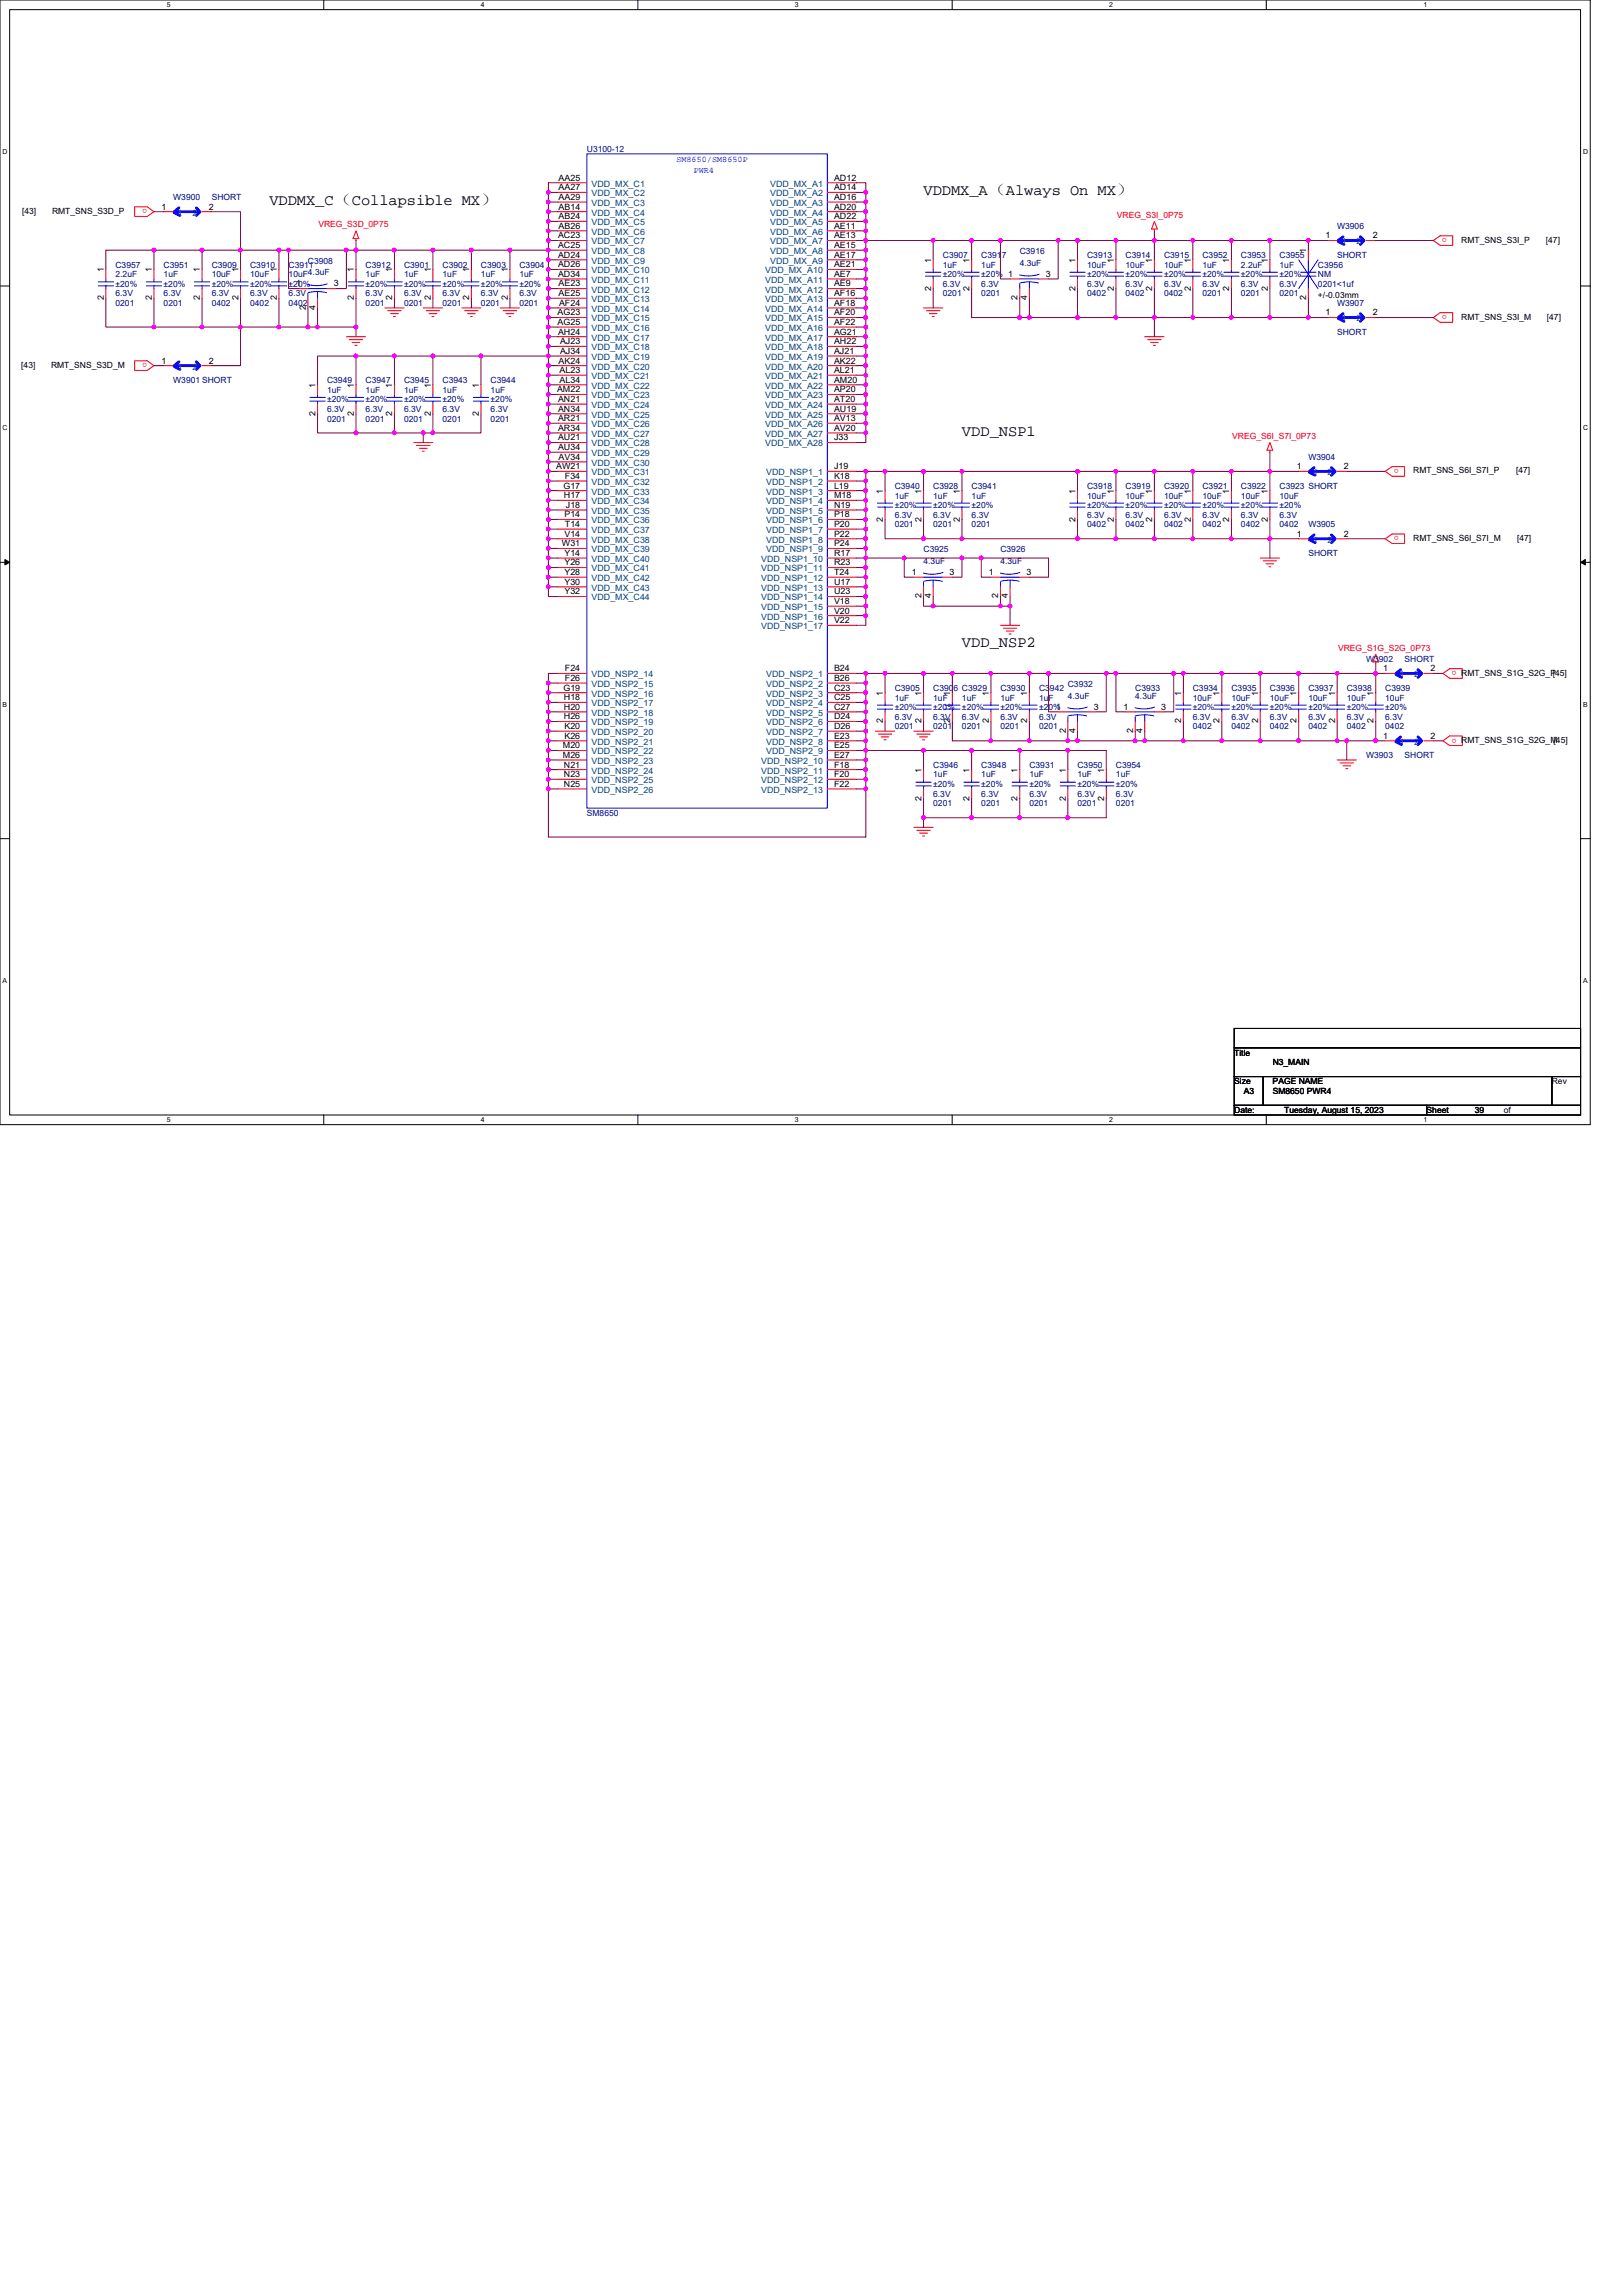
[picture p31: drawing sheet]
<svg xmlns="http://www.w3.org/2000/svg" width="210mm" height="297mm" viewBox="0 0 210 297" stroke-linecap="round" stroke-linejoin="round" font-family="sans-serif">
<defs><g id="words">
<g font-size="2">
<text x="34.9" y="26.5">VDDMX_C（Collapsible MX）</text>
<text x="119.5" y="25.2">VDDMX_A（Always On MX）</text>
<text x="124.5" y="56.3">VDD_NSP1</text>
<text x="124.5" y="83.7">VDD_NSP2</text>
</g>
<g font-size="1.1">
<text x="72.3" y="23.4">AA25</text>
<text x="107.9" y="23.4">AD12</text>
<text x="2.9" y="27.7">[43]</text>
<text x="6.7" y="27.7">RMT_SNS_S3D_P</text>
<text x="20.9" y="27.1">1</text>
<text x="27" y="27.1">2</text>
<text x="72.3" y="24.6">AA27</text>
<text x="72.3" y="25.9">AA29</text>
<text x="72.3" y="27.1">AB14</text>
<text x="72.3" y="28.4">AB24</text>
<text x="72.3" y="29.6">AB26</text>
<text x="107.9" y="24.6">AD14</text>
<text x="107.9" y="25.9">AD16</text>
<text x="107.9" y="27.1">AD20</text>
<text x="107.9" y="28.4">AD22</text>
<text x="107.9" y="29.6">AE11</text>
<text x="13.4" y="35.2" transform="rotate(-90 13.4 35.2)">1</text>
<text x="19.6" y="35.2" transform="rotate(-90 19.6 35.2)">1</text>
<text x="25.9" y="35.2" transform="rotate(-90 25.9 35.2)">1</text>
<text x="30.8" y="35.2" transform="rotate(-90 30.8 35.2)">1</text>
<text x="35.8" y="35.2" transform="rotate(-90 35.8 35.2)">1</text>
<text x="45.8" y="35.2" transform="rotate(-90 45.8 35.2)">1</text>
<text x="50.8" y="35.2" transform="rotate(-90 50.8 35.2)">1</text>
<text x="55.7" y="35.2" transform="rotate(-90 55.7 35.2)">1</text>
<text x="60.7" y="35.2" transform="rotate(-90 60.7 35.2)">1</text>
<text x="65.7" y="35.2" transform="rotate(-90 65.7 35.2)">1</text>
<text x="72.2" y="34.6">AD26</text>
<text x="72.2" y="35.8">AD34</text>
<text x="72.2" y="30.8">AC23</text>
<text x="72.2" y="32.1">AC25</text>
<text x="72.2" y="33.3">AD24</text>
<text x="107.9" y="34.6">AE21</text>
<text x="107.9" y="35.8">AE7</text>
<text x="107.9" y="30.8">AE13</text>
<text x="107.9" y="32.1">AE15</text>
<text x="107.9" y="33.3">AE17</text>
<text x="120.5" y="34" transform="rotate(-90 120.5 34)">1</text>
<text x="125.4" y="34" transform="rotate(-90 125.4 34)">1</text>
<text x="130.4" y="35.8">1</text>
<text x="135.3" y="35.8">3</text>
<text x="139.1" y="34" transform="rotate(-90 139.1 34)">1</text>
<text x="144.1" y="34" transform="rotate(-90 144.1 34)">1</text>
<text x="149.1" y="34" transform="rotate(-90 149.1 34)">1</text>
<text x="154.1" y="34" transform="rotate(-90 154.1 34)">1</text>
<text x="159" y="34" transform="rotate(-90 159 34)">1</text>
<text x="164" y="34" transform="rotate(-90 164 34)">1</text>
<text x="169" y="32.7" transform="rotate(-90 169 32.7)">1</text>
<text x="171.5" y="30.8">1</text>
<text x="177.6" y="30.8">2</text>
<text x="189.1" y="31.4">RMT_SNS_S3I_P</text>
<text x="200" y="31.4">[47]</text>
<text x="13.4" y="38.8" transform="rotate(-90 13.4 38.8)">2</text>
<text x="19.6" y="38.8" transform="rotate(-90 19.6 38.8)">2</text>
<text x="25.9" y="38.8" transform="rotate(-90 25.9 38.8)">2</text>
<text x="30.8" y="38.8" transform="rotate(-90 30.8 38.8)">2</text>
<text x="35.8" y="38.8" transform="rotate(-90 35.8 38.8)">2</text>
<text x="38.3" y="37.1">1</text>
<text x="39.6" y="40.1" transform="rotate(-90 39.6 40.1)">2</text>
<text x="40.8" y="40.1" transform="rotate(-90 40.8 40.1)">4</text>
<text x="43.2" y="37.1">3</text>
<text x="45.8" y="38.8" transform="rotate(-90 45.8 38.8)">2</text>
<text x="50.8" y="38.8" transform="rotate(-90 50.8 38.8)">2</text>
<text x="55.7" y="38.8" transform="rotate(-90 55.7 38.8)">2</text>
<text x="60.7" y="38.8" transform="rotate(-90 60.7 38.8)">2</text>
<text x="65.7" y="38.8" transform="rotate(-90 65.7 38.8)">2</text>
<text x="72.1" y="40.8">AG23</text>
<text x="72.3" y="37.1">AE23</text>
<text x="72.3" y="38.3">AE25</text>
<text x="72.3" y="39.6">AF24</text>
<text x="107.9" y="37.1">AE9</text>
<text x="107.9" y="38.3">AF16</text>
<text x="107.9" y="39.6">AF18</text>
<text x="107.9" y="40.8">AF20</text>
<text x="120.5" y="37.6" transform="rotate(-90 120.5 37.6)">2</text>
<text x="125.4" y="37.6" transform="rotate(-90 125.4 37.6)">2</text>
<text x="131.7" y="38.8" transform="rotate(-90 131.7 38.8)">2</text>
<text x="132.9" y="38.8" transform="rotate(-90 132.9 38.8)">4</text>
<text x="139.1" y="37.6" transform="rotate(-90 139.1 37.6)">2</text>
<text x="144.1" y="37.6" transform="rotate(-90 144.1 37.6)">2</text>
<text x="149.1" y="37.6" transform="rotate(-90 149.1 37.6)">2</text>
<text x="154.1" y="37.6" transform="rotate(-90 154.1 37.6)">2</text>
<text x="159" y="37.6" transform="rotate(-90 159 37.6)">2</text>
<text x="164" y="37.6" transform="rotate(-90 164 37.6)">2</text>
<text x="169" y="38.8" transform="rotate(-90 169 38.8)">2</text>
<text x="170.5" y="38.6">+/-0.03mm</text>
<text x="171.5" y="40.8">1</text>
<text x="177.6" y="40.8">2</text>
<text x="189.1" y="41.3">RMT_SNS_S3I_M</text>
<text x="200.1" y="41.3">[47]</text>
<text x="2.8" y="47.6">[43]</text>
<text x="6.6" y="47.6">RMT_SNS_S3D_M</text>
<text x="20.9" y="47">1</text>
<text x="27" y="47">2</text>
<text x="72.1" y="42">AG25</text>
<text x="72.2" y="43.3">AH24</text>
<text x="72.3" y="47">AK24</text>
<text x="72.5" y="44.5">AJ23</text>
<text x="72.5" y="45.8">AJ34</text>
<text x="107.9" y="42">AF22</text>
<text x="107.9" y="43.3">AG21</text>
<text x="107.9" y="44.5">AH22</text>
<text x="107.9" y="45.8">AJ21</text>
<text x="107.9" y="47">AK22</text>
<text x="40.8" y="53.8" transform="rotate(-90 40.8 53.8)">2</text>
<text x="40.8" y="50.2" transform="rotate(-90 40.8 50.2)">1</text>
<text x="45.8" y="53.8" transform="rotate(-90 45.8 53.8)">2</text>
<text x="45.8" y="50.2" transform="rotate(-90 45.8 50.2)">1</text>
<text x="50.8" y="53.8" transform="rotate(-90 50.8 53.8)">2</text>
<text x="50.8" y="50.2" transform="rotate(-90 50.8 50.2)">1</text>
<text x="55.7" y="53.8" transform="rotate(-90 55.7 53.8)">2</text>
<text x="55.7" y="50.2" transform="rotate(-90 55.7 50.2)">1</text>
<text x="62" y="53.8" transform="rotate(-90 62 53.8)">2</text>
<text x="62" y="50.2" transform="rotate(-90 62 50.2)">1</text>
<text x="72.1" y="50.8">AM22</text>
<text x="72.2" y="52">AN21</text>
<text x="72.2" y="53.3">AN34</text>
<text x="72.4" y="48.3">AL23</text>
<text x="72.4" y="49.5">AL34</text>
<text x="107.9" y="48.3">AL21</text>
<text x="107.9" y="49.5">AM20</text>
<text x="107.9" y="50.8">AP20</text>
<text x="107.9" y="52">AT20</text>
<text x="107.9" y="53.3">AU19</text>
<text x="72.2" y="54.5">AR21</text>
<text x="72.2" y="55.7">AR34</text>
<text x="72.2" y="57">AU21</text>
<text x="72.2" y="58.2">AU34</text>
<text x="72.3" y="59.5">AV34</text>
<text x="107.9" y="54.5">AV13</text>
<text x="107.9" y="55.7">AV20</text>
<text x="107.9" y="57">J33</text>
<text x="71.9" y="60.7">AW21</text>
<text x="72.9" y="63.2">G17</text>
<text x="73" y="64.5">H17</text>
<text x="73.1" y="62">F34</text>
<text x="73.2" y="65.7">J18</text>
<text x="107.9" y="60.7">J19</text>
<text x="107.9" y="62">K18</text>
<text x="107.9" y="63.2">L19</text>
<text x="107.9" y="64.5">M18</text>
<text x="107.9" y="65.7">N19</text>
<text x="114.2" y="63.9" transform="rotate(-90 114.2 63.9)">1</text>
<text x="119.2" y="63.9" transform="rotate(-90 119.2 63.9)">1</text>
<text x="124.2" y="63.9" transform="rotate(-90 124.2 63.9)">1</text>
<text x="139.1" y="63.9" transform="rotate(-90 139.1 63.9)">1</text>
<text x="144.1" y="63.9" transform="rotate(-90 144.1 63.9)">1</text>
<text x="149.1" y="63.9" transform="rotate(-90 149.1 63.9)">1</text>
<text x="154.1" y="63.9" transform="rotate(-90 154.1 63.9)">1</text>
<text x="159" y="63.9" transform="rotate(-90 159 63.9)">1</text>
<text x="164" y="63.9" transform="rotate(-90 164 63.9)">1</text>
<text x="167.8" y="60.7">1</text>
<text x="173.9" y="60.7">2</text>
<text x="182.8" y="61.3">RMT_SNS_S6I_S7I_P</text>
<text x="196.2" y="61.3">[47]</text>
<text x="72.7" y="70.7">W31</text>
<text x="73" y="66.9">P14</text>
<text x="73" y="69.4">V14</text>
<text x="73" y="71.9">Y14</text>
<text x="73.1" y="68.2">T14</text>
<text x="107.9" y="66.9">P18</text>
<text x="107.9" y="68.2">P20</text>
<text x="107.9" y="69.4">P22</text>
<text x="107.9" y="70.7">P24</text>
<text x="107.9" y="71.9">R17</text>
<text x="114.2" y="67.5" transform="rotate(-90 114.2 67.5)">2</text>
<text x="119.2" y="67.5" transform="rotate(-90 119.2 67.5)">2</text>
<text x="124.2" y="67.5" transform="rotate(-90 124.2 67.5)">2</text>
<text x="139.1" y="67.5" transform="rotate(-90 139.1 67.5)">2</text>
<text x="144.1" y="67.5" transform="rotate(-90 144.1 67.5)">2</text>
<text x="149.1" y="67.5" transform="rotate(-90 149.1 67.5)">2</text>
<text x="154.1" y="67.5" transform="rotate(-90 154.1 67.5)">2</text>
<text x="159" y="67.5" transform="rotate(-90 159 67.5)">2</text>
<text x="164" y="67.5" transform="rotate(-90 164 67.5)">2</text>
<text x="167.8" y="69.4">1</text>
<text x="173.9" y="69.4">2</text>
<text x="182.8" y="70">RMT_SNS_S6I_S7I_M</text>
<text x="196.3" y="70">[47]</text>
<text x="73" y="73.2">Y26</text>
<text x="73" y="74.4">Y28</text>
<text x="73" y="75.6">Y30</text>
<text x="73" y="76.9">Y32</text>
<text x="107.9" y="73.2">R23</text>
<text x="107.9" y="74.4">T24</text>
<text x="107.9" y="75.6">U17</text>
<text x="107.9" y="76.9">U23</text>
<text x="118" y="74.4">1</text>
<text x="119.2" y="77.4" transform="rotate(-90 119.2 77.4)">2</text>
<text x="120.5" y="77.4" transform="rotate(-90 120.5 77.4)">4</text>
<text x="122.9" y="74.4">3</text>
<text x="127.9" y="74.4">1</text>
<text x="129.2" y="77.4" transform="rotate(-90 129.2 77.4)">2</text>
<text x="130.4" y="77.4" transform="rotate(-90 130.4 77.4)">4</text>
<text x="132.8" y="74.4">3</text>
<text x="107.9" y="78.1">V18</text>
<text x="107.9" y="79.4">V20</text>
<text x="107.9" y="80.6">V22</text>
<text x="72.9" y="89.3">G19</text>
<text x="73.1" y="86.8">F24</text>
<text x="73.1" y="88.1">F26</text>
<text x="107.9" y="86.8">B24</text>
<text x="107.9" y="88.1">B26</text>
<text x="107.9" y="89.3">C23</text>
<text x="179" y="86.8">1</text>
<text x="185.1" y="86.8">2</text>
<text x="189.1" y="87.4">RMT_SNS_S1G_S2G_P[45]</text>
<text x="73" y="90.6">H18</text>
<text x="73" y="91.8">H20</text>
<text x="73" y="93.1">H26</text>
<text x="73" y="94.3">K20</text>
<text x="73" y="95.6">K26</text>
<text x="107.9" y="90.6">C25</text>
<text x="107.9" y="91.8">C27</text>
<text x="107.9" y="93.1">D24</text>
<text x="107.9" y="94.3">D26</text>
<text x="107.9" y="95.6">E23</text>
<text x="114.2" y="93.6" transform="rotate(-90 114.2 93.6)">2</text>
<text x="114.2" y="90" transform="rotate(-90 114.2 90)">1</text>
<text x="119.2" y="93.6" transform="rotate(-90 119.2 93.6)">2</text>
<text x="119.2" y="90" transform="rotate(-90 119.2 90)">1</text>
<text x="122.9" y="93.6" transform="rotate(-90 122.9 93.6)">2</text>
<text x="122.9" y="90" transform="rotate(-90 122.9 90)">1</text>
<text x="127.9" y="93.6" transform="rotate(-90 127.9 93.6)">2</text>
<text x="127.9" y="90" transform="rotate(-90 127.9 90)">1</text>
<text x="132.9" y="93.6" transform="rotate(-90 132.9 93.6)">2</text>
<text x="132.9" y="90" transform="rotate(-90 132.9 90)">1</text>
<text x="136.7" y="91.8">1</text>
<text x="137.9" y="94.8" transform="rotate(-90 137.9 94.8)">2</text>
<text x="139.1" y="94.8" transform="rotate(-90 139.1 94.8)">4</text>
<text x="141.5" y="91.8">3</text>
<text x="145.4" y="91.8">1</text>
<text x="146.6" y="94.8" transform="rotate(-90 146.6 94.8)">2</text>
<text x="147.8" y="94.8" transform="rotate(-90 147.8 94.8)">4</text>
<text x="150.2" y="91.8">3</text>
<text x="152.8" y="93.6" transform="rotate(-90 152.8 93.6)">2</text>
<text x="152.8" y="90" transform="rotate(-90 152.8 90)">1</text>
<text x="157.8" y="93.6" transform="rotate(-90 157.8 93.6)">2</text>
<text x="157.8" y="90" transform="rotate(-90 157.8 90)">1</text>
<text x="162.8" y="93.6" transform="rotate(-90 162.8 93.6)">2</text>
<text x="162.8" y="90" transform="rotate(-90 162.8 90)">1</text>
<text x="167.7" y="93.6" transform="rotate(-90 167.7 93.6)">2</text>
<text x="167.7" y="90" transform="rotate(-90 167.7 90)">1</text>
<text x="172.7" y="93.6" transform="rotate(-90 172.7 93.6)">2</text>
<text x="172.7" y="90" transform="rotate(-90 172.7 90)">1</text>
<text x="177.7" y="93.6" transform="rotate(-90 177.7 93.6)">2</text>
<text x="177.7" y="90" transform="rotate(-90 177.7 90)">1</text>
<text x="179" y="95.6">1</text>
<text x="185.1" y="95.6">2</text>
<text x="72.8" y="96.8">M20</text>
<text x="72.8" y="98">M26</text>
<text x="73" y="99.3">N21</text>
<text x="73" y="100.5">N23</text>
<text x="73" y="101.8">N25</text>
<text x="107.9" y="96.8">E25</text>
<text x="107.9" y="98">E27</text>
<text x="107.9" y="99.3">F18</text>
<text x="107.9" y="100.5">F20</text>
<text x="107.9" y="101.8">F22</text>
<text x="119.2" y="99.9" transform="rotate(-90 119.2 99.9)">1</text>
<text x="125.4" y="99.9" transform="rotate(-90 125.4 99.9)">1</text>
<text x="131.7" y="99.9" transform="rotate(-90 131.7 99.9)">1</text>
<text x="137.9" y="99.9" transform="rotate(-90 137.9 99.9)">1</text>
<text x="142.9" y="99.9" transform="rotate(-90 142.9 99.9)">1</text>
<text x="189.1" y="96.1">RMT_SNS_S1G_S2G_M</text>
<text x="201" y="96.1">[45]</text>
<text x="119.2" y="103.6" transform="rotate(-90 119.2 103.6)">2</text>
<text x="125.4" y="103.6" transform="rotate(-90 125.4 103.6)">2</text>
<text x="131.7" y="103.6" transform="rotate(-90 131.7 103.6)">2</text>
<text x="137.9" y="103.6" transform="rotate(-90 137.9 103.6)">2</text>
<text x="142.9" y="103.6" transform="rotate(-90 142.9 103.6)">2</text>
<text x="159.7" y="136.6">Title</text>
<text x="164.7" y="137.8">N3_MAIN</text>
<text x="159.7" y="140.3">Size</text>
<text x="160.9" y="141.5">A3</text>
<text x="164.7" y="140.3">PAGE NAME</text>
<text x="164.7" y="141.5">SM8650 PWR4</text>
<text x="200.8" y="140.3">Rev</text>
<text x="159.7" y="144">Date:</text>
<text x="166.2" y="144">Tuesday, August 15, 2023</text>
<text x="184.6" y="144">Sheet</text>
<text x="190.8" y="144">39</text>
<text x="194.5" y="144">of</text>
</g>
<g font-size="1.1" fill="#000080">
<text x="75.9" y="19.7">U3100-12</text>
<text x="22.4" y="25.9">W3900</text>
<text x="27.4" y="25.9">SHORT</text>
<text x="173" y="29.7">W3906</text>
<text x="14.9" y="34.6">C3957</text>
<text x="14.9" y="35.9">2.2uF</text>
<text x="21.2" y="34.6">C3951</text>
<text x="21.2" y="35.9">1uF</text>
<text x="27.4" y="34.6">C3909</text>
<text x="27.4" y="35.9">10uF</text>
<text x="32.4" y="34.6">C3910</text>
<text x="32.4" y="35.9">10uF</text>
<text x="37.3" y="34.6">C3911</text>
<text x="37.3" y="35.9">10uF4.3uF</text>
<text x="39.8" y="34.1">C3908</text>
<text x="47.3" y="34.6">C3912</text>
<text x="47.3" y="35.9">1uF</text>
<text x="52.3" y="34.6">C3901</text>
<text x="52.3" y="35.9">1uF</text>
<text x="57.3" y="34.6">C3902</text>
<text x="57.3" y="35.9">1uF</text>
<text x="62.2" y="34.6">C3903</text>
<text x="62.2" y="35.9">1uF</text>
<text x="67.2" y="34.6">C3904</text>
<text x="67.2" y="35.9">1uF</text>
<text x="122" y="33.4">C3907</text>
<text x="122" y="34.6">1uF</text>
<text x="122" y="35.9">±20%</text>
<text x="127" y="33.4">C3917</text>
<text x="127" y="34.6">1uF</text>
<text x="127" y="35.9">±20%</text>
<text x="131.9" y="32.9">C3916</text>
<text x="131.9" y="34.4">4.3uF</text>
<text x="140.7" y="33.4">C3913</text>
<text x="140.7" y="34.6">10uF</text>
<text x="140.7" y="35.9">±20%</text>
<text x="145.6" y="33.4">C3914</text>
<text x="145.6" y="34.6">10uF</text>
<text x="145.6" y="35.9">±20%</text>
<text x="150.6" y="33.4">C3915</text>
<text x="150.6" y="34.6">10uF</text>
<text x="150.6" y="35.9">±20%</text>
<text x="155.6" y="33.4">C3952</text>
<text x="155.6" y="34.6">1uF</text>
<text x="155.6" y="35.9">±20%</text>
<text x="160.5" y="33.4">C3953</text>
<text x="160.5" y="34.6">2.2uF</text>
<text x="160.5" y="35.9">±20%</text>
<text x="165.5" y="33.4">C3955</text>
<text x="165.5" y="34.6">1uF</text>
<text x="165.5" y="35.9">±20%</text>
<text x="170.5" y="34.6">C3956</text>
<text x="170.5" y="35.9">NM</text>
<text x="173" y="33.4">SHORT</text>
<text x="14.9" y="39.6">0201</text>
<text x="14.9" y="38.4">6.3V</text>
<text x="14.9" y="37.1">±20%</text>
<text x="21.2" y="39.6">0201</text>
<text x="21.2" y="38.4">6.3V</text>
<text x="21.2" y="37.1">±20%</text>
<text x="27.4" y="39.6">0402</text>
<text x="27.4" y="38.4">6.3V</text>
<text x="27.4" y="37.1">±20%</text>
<text x="32.4" y="39.6">0402</text>
<text x="32.4" y="38.4">6.3V</text>
<text x="32.4" y="37.1">±20%</text>
<text x="37.3" y="39.6">0402</text>
<text x="37.3" y="38.4">6.3V</text>
<text x="37.3" y="37.1">±20%</text>
<text x="47.3" y="39.6">0201</text>
<text x="47.3" y="38.4">6.3V</text>
<text x="47.3" y="37.1">±20%</text>
<text x="52.3" y="39.6">0201</text>
<text x="52.3" y="38.4">6.3V</text>
<text x="52.3" y="37.1">±20%</text>
<text x="57.3" y="39.6">0201</text>
<text x="57.3" y="38.4">6.3V</text>
<text x="57.3" y="37.1">±20%</text>
<text x="62.2" y="39.6">0201</text>
<text x="62.2" y="38.4">6.3V</text>
<text x="62.2" y="37.1">±20%</text>
<text x="67.2" y="39.6">0201</text>
<text x="67.2" y="38.4">6.3V</text>
<text x="67.2" y="37.1">±20%</text>
<text x="122" y="38.4">0201</text>
<text x="122" y="37.1">6.3V</text>
<text x="127" y="38.4">0201</text>
<text x="127" y="37.1">6.3V</text>
<text x="140.7" y="38.4">0402</text>
<text x="140.7" y="37.1">6.3V</text>
<text x="145.6" y="38.4">0402</text>
<text x="145.6" y="37.1">6.3V</text>
<text x="150.6" y="38.4">0402</text>
<text x="150.6" y="37.1">6.3V</text>
<text x="155.6" y="38.4">0201</text>
<text x="155.6" y="37.1">6.3V</text>
<text x="160.5" y="38.4">0201</text>
<text x="160.5" y="37.1">6.3V</text>
<text x="165.5" y="38.4">0201</text>
<text x="165.5" y="37.1">6.3V</text>
<text x="170.5" y="37.1">0201&lt;1uf</text>
<text x="173" y="39.6">W3907</text>
<text x="173" y="43.3">SHORT</text>
<text x="22.4" y="49.6">W3901 SHORT</text>
<text x="42.3" y="49.6">C3949</text>
<text x="42.3" y="50.8">1uF</text>
<text x="42.3" y="53.3">6.3V</text>
<text x="42.3" y="52">±20%</text>
<text x="47.3" y="49.6">C3947</text>
<text x="47.3" y="50.8">1uF</text>
<text x="47.3" y="53.3">6.3V</text>
<text x="47.3" y="52">±20%</text>
<text x="52.3" y="49.6">C3945</text>
<text x="52.3" y="50.8">1uF</text>
<text x="52.3" y="53.3">6.3V</text>
<text x="52.3" y="52">±20%</text>
<text x="57.3" y="49.6">C3943</text>
<text x="57.3" y="50.8">1uF</text>
<text x="57.3" y="53.3">6.3V</text>
<text x="57.3" y="52">±20%</text>
<text x="63.5" y="49.6">C3944</text>
<text x="63.5" y="50.8">1uF</text>
<text x="63.5" y="53.3">6.3V</text>
<text x="63.5" y="52">±20%</text>
<text x="42.3" y="54.5">0201</text>
<text x="47.3" y="54.5">0201</text>
<text x="52.3" y="54.5">0201</text>
<text x="57.3" y="54.5">0201</text>
<text x="63.5" y="54.5">0201</text>
<text x="169.3" y="59.5">W3904</text>
<text x="115.8" y="63.2">C3940</text>
<text x="115.8" y="64.5">1uF</text>
<text x="115.8" y="65.7">±20%</text>
<text x="120.7" y="63.2">C3928</text>
<text x="120.7" y="64.5">1uF</text>
<text x="120.7" y="65.7">±20%</text>
<text x="125.7" y="63.2">C3941</text>
<text x="125.7" y="64.5">1uF</text>
<text x="125.7" y="65.7">±20%</text>
<text x="140.7" y="63.2">C3918</text>
<text x="140.7" y="64.5">10uF</text>
<text x="140.7" y="65.7">±20%</text>
<text x="145.6" y="63.2">C3919</text>
<text x="145.6" y="64.5">10uF</text>
<text x="145.6" y="65.7">±20%</text>
<text x="150.6" y="63.2">C3920</text>
<text x="150.6" y="64.5">10uF</text>
<text x="150.6" y="65.7">±20%</text>
<text x="155.6" y="63.2">C3921</text>
<text x="155.6" y="64.5">10uF</text>
<text x="155.6" y="65.7">±20%</text>
<text x="160.5" y="63.2">C3922</text>
<text x="160.5" y="64.5">10uF</text>
<text x="160.5" y="65.7">±20%</text>
<text x="165.5" y="63.2">C3923 SHORT</text>
<text x="165.5" y="64.5">10uF</text>
<text x="165.5" y="65.7">±20%</text>
<text x="115.8" y="68.2">0201</text>
<text x="115.8" y="67">6.3V</text>
<text x="119.5" y="71.5">C3925</text>
<text x="120.7" y="68.2">0201</text>
<text x="120.7" y="67">6.3V</text>
<text x="125.7" y="68.2">0201</text>
<text x="125.7" y="67">6.3V</text>
<text x="129.4" y="71.5">C3926</text>
<text x="140.7" y="68.2">0402</text>
<text x="140.7" y="67">6.3V</text>
<text x="145.6" y="68.2">0402</text>
<text x="145.6" y="67">6.3V</text>
<text x="150.6" y="68.2">0402</text>
<text x="150.6" y="67">6.3V</text>
<text x="155.6" y="68.2">0402</text>
<text x="155.6" y="67">6.3V</text>
<text x="160.5" y="68.2">0402</text>
<text x="160.5" y="67">6.3V</text>
<text x="165.5" y="68.2">0402</text>
<text x="165.5" y="67">6.3V</text>
<text x="169.3" y="68.2">W3905</text>
<text x="169.3" y="72">SHORT</text>
<text x="119.5" y="73">4.3uF</text>
<text x="129.4" y="73">4.3uF</text>
<text x="115.8" y="89.4">C3905</text>
<text x="120.7" y="89.4">C3906 C3929</text>
<text x="129.4" y="89.4">C3930</text>
<text x="134.4" y="89.4">C3942</text>
<text x="138.2" y="88.9">C3932</text>
<text x="146.9" y="89.4">C3933</text>
<text x="154.3" y="89.4">C3934</text>
<text x="159.3" y="89.4">C3935</text>
<text x="164.3" y="89.4">C3936</text>
<text x="169.3" y="89.4">C3937</text>
<text x="174.2" y="89.4">C3938</text>
<text x="176.7" y="85.7">W3902</text>
<text x="179.2" y="89.4">C3939</text>
<text x="181.7" y="85.7">SHORT</text>
<text x="115.8" y="90.6">1uF</text>
<text x="115.8" y="94.4">0201</text>
<text x="115.8" y="93.1">6.3V</text>
<text x="115.8" y="91.9">±20%</text>
<text x="120.7" y="90.6">1uF</text>
<text x="120.7" y="94.4">0201</text>
<text x="120.7" y="93.1">6.3V</text>
<text x="120.7" y="91.9">±20%</text>
<text x="124.5" y="90.6">1uF</text>
<text x="124.5" y="94.4">0201</text>
<text x="124.5" y="93.1">6.3V</text>
<text x="124.5" y="91.9">±20%</text>
<text x="129.4" y="90.6">1uF</text>
<text x="129.4" y="94.4">0201</text>
<text x="129.4" y="93.1">6.3V</text>
<text x="129.4" y="91.9">±20%</text>
<text x="134.4" y="90.6">1uF</text>
<text x="134.4" y="94.4">0201</text>
<text x="134.4" y="93.1">6.3V</text>
<text x="134.4" y="91.9">±20%</text>
<text x="138.2" y="90.4">4.3uF</text>
<text x="146.9" y="90.4">4.3uF</text>
<text x="154.3" y="90.6">10uF</text>
<text x="154.3" y="94.4">0402</text>
<text x="154.3" y="93.1">6.3V</text>
<text x="154.3" y="91.9">±20%</text>
<text x="159.3" y="90.6">10uF</text>
<text x="159.3" y="94.4">0402</text>
<text x="159.3" y="93.1">6.3V</text>
<text x="159.3" y="91.9">±20%</text>
<text x="164.3" y="90.6">10uF</text>
<text x="164.3" y="94.4">0402</text>
<text x="164.3" y="93.1">6.3V</text>
<text x="164.3" y="91.9">±20%</text>
<text x="169.3" y="90.6">10uF</text>
<text x="169.3" y="94.4">0402</text>
<text x="169.3" y="93.1">6.3V</text>
<text x="169.3" y="91.9">±20%</text>
<text x="174.2" y="90.6">10uF</text>
<text x="174.2" y="94.4">0402</text>
<text x="174.2" y="93.1">6.3V</text>
<text x="174.2" y="91.9">±20%</text>
<text x="179.2" y="90.6">10uF</text>
<text x="179.2" y="94.4">0402</text>
<text x="179.2" y="93.1">6.3V</text>
<text x="179.2" y="91.9">±20%</text>
<text x="120.7" y="99.3">C3946</text>
<text x="120.7" y="100.6">1uF</text>
<text x="120.7" y="101.8">±20%</text>
<text x="127" y="99.3">C3948</text>
<text x="127" y="100.6">1uF</text>
<text x="127" y="101.8">±20%</text>
<text x="133.2" y="99.3">C3931</text>
<text x="133.2" y="100.6">1uF</text>
<text x="133.2" y="101.8">±20%</text>
<text x="139.4" y="99.3">C3950</text>
<text x="139.4" y="100.6">1uF</text>
<text x="139.4" y="101.8">±20%</text>
<text x="144.4" y="99.3">C3954</text>
<text x="144.4" y="100.6">1uF</text>
<text x="144.4" y="101.8">±20%</text>
<text x="176.7" y="98.1">W3903</text>
<text x="181.7" y="98.1">SHORT</text>
<text x="75.9" y="105.6">SM8650</text>
<text x="120.7" y="104.3">0201</text>
<text x="120.7" y="103.1">6.3V</text>
<text x="127" y="104.3">0201</text>
<text x="127" y="103.1">6.3V</text>
<text x="133.2" y="104.3">0201</text>
<text x="133.2" y="103.1">6.3V</text>
<text x="139.4" y="104.3">0201</text>
<text x="139.4" y="103.1">6.3V</text>
<text x="144.4" y="104.3">0201</text>
<text x="144.4" y="103.1">6.3V</text>
</g>
<g font-size="1.1" fill="#00f">
<text x="87.5" y="21">SM8650/SM8650P</text>
<text x="89.7" y="22.3">PWR4</text>
</g>
<g font-size="1.1" fill="#f00">
<text x="19.1" y="27.1" transform="rotate(-180 19.1 27.1)">o</text>
<text x="41.2" y="29.4">VREG_S3D_0P75</text>
<text x="144.5" y="28.2">VREG_S3I_0P75</text>
<text x="187.2" y="30.8" transform="rotate(-180 187.2 30.8)">o</text>
<text x="187.2" y="40.8" transform="rotate(-180 187.2 40.8)">o</text>
<text x="19.1" y="47" transform="rotate(-180 19.1 47)">o</text>
<text x="159.4" y="56.8">VREG_S6I_S7I_0P73</text>
<text x="181" y="60.7" transform="rotate(-180 181 60.7)">o</text>
<text x="181" y="69.4" transform="rotate(-180 181 69.4)">o</text>
<text x="173.1" y="84.2">VREG_S1G_S2G_0P73</text>
<text x="188.4" y="86.8" transform="rotate(-180 188.4 86.8)">o</text>
<text x="188.4" y="95.5" transform="rotate(-180 188.4 95.5)">o</text>
</g>
<g font-size="1.1" fill="#004080">
<text x="23" y="27.9">1</text>
<text x="24.9" y="27.9">2</text>
<text x="76.5" y="24.2">VDD_MX_C1</text>
<text x="76.5" y="25.4">VDD_MX_C2</text>
<text x="76.5" y="26.6">VDD_MX_C3</text>
<text x="76.5" y="27.9">VDD_MX_C4</text>
<text x="76.5" y="29.1">VDD_MX_C5</text>
<text x="99.6" y="24.2">VDD_MX_A1</text>
<text x="99.6" y="25.4">VDD_MX_A2</text>
<text x="99.6" y="26.6">VDD_MX_A3</text>
<text x="99.6" y="27.9">VDD_MX_A4</text>
<text x="99.6" y="29.1">VDD_MX_A5</text>
<text x="76.5" y="35.4">VDD_MX_C10</text>
<text x="76.5" y="30.4">VDD_MX_C6</text>
<text x="76.5" y="31.6">VDD_MX_C7</text>
<text x="76.5" y="32.9">VDD_MX_C8</text>
<text x="76.5" y="34.1">VDD_MX_C9</text>
<text x="99" y="35.4">VDD_MX_A10</text>
<text x="99.6" y="30.4">VDD_MX_A6</text>
<text x="99.6" y="31.6">VDD_MX_A7</text>
<text x="99.6" y="32.9">VDD_MX_A8</text>
<text x="99.6" y="34.1">VDD_MX_A9</text>
<text x="173.6" y="31.6">1</text>
<text x="175.5" y="31.6">2</text>
<text x="76.5" y="36.6">VDD_MX_C11</text>
<text x="76.5" y="37.8">VDD_MX_C12</text>
<text x="76.5" y="39.1">VDD_MX_C13</text>
<text x="76.5" y="40.3">VDD_MX_C14</text>
<text x="76.5" y="41.6">VDD_MX_C15</text>
<text x="99" y="36.6">VDD_MX_A11</text>
<text x="99" y="37.8">VDD_MX_A12</text>
<text x="99" y="39.1">VDD_MX_A13</text>
<text x="99" y="40.3">VDD_MX_A14</text>
<text x="99" y="41.6">VDD_MX_A15</text>
<text x="173.6" y="41.6">1</text>
<text x="175.5" y="41.6">2</text>
<text x="23" y="47.8">1</text>
<text x="24.9" y="47.8">2</text>
<text x="76.5" y="42.8">VDD_MX_C16</text>
<text x="76.5" y="44.1">VDD_MX_C17</text>
<text x="76.5" y="45.3">VDD_MX_C18</text>
<text x="76.5" y="46.6">VDD_MX_C19</text>
<text x="76.5" y="47.8">VDD_MX_C20</text>
<text x="99" y="42.8">VDD_MX_A16</text>
<text x="99" y="44.1">VDD_MX_A17</text>
<text x="99" y="45.3">VDD_MX_A18</text>
<text x="99" y="46.6">VDD_MX_A19</text>
<text x="99" y="47.8">VDD_MX_A20</text>
<text x="76.5" y="49">VDD_MX_C21</text>
<text x="76.5" y="50.3">VDD_MX_C22</text>
<text x="76.5" y="51.5">VDD_MX_C23</text>
<text x="76.5" y="52.8">VDD_MX_C24</text>
<text x="99" y="49">VDD_MX_A21</text>
<text x="99" y="50.3">VDD_MX_A22</text>
<text x="99" y="51.5">VDD_MX_A23</text>
<text x="99" y="52.8">VDD_MX_A24</text>
<text x="76.5" y="54">VDD_MX_C25</text>
<text x="76.5" y="55.3">VDD_MX_C26</text>
<text x="76.5" y="56.5">VDD_MX_C27</text>
<text x="76.5" y="57.8">VDD_MX_C28</text>
<text x="76.5" y="59">VDD_MX_C29</text>
<text x="99" y="54">VDD_MX_A25</text>
<text x="99" y="55.3">VDD_MX_A26</text>
<text x="99" y="56.5">VDD_MX_A27</text>
<text x="99" y="57.8">VDD_MX_A28</text>
<text x="76.5" y="60.3">VDD_MX_C30</text>
<text x="76.5" y="61.5">VDD_MX_C31</text>
<text x="76.5" y="62.7">VDD_MX_C32</text>
<text x="76.5" y="64">VDD_MX_C33</text>
<text x="76.5" y="65.2">VDD_MX_C34</text>
<text x="99.1" y="61.5">VDD_NSP1_1</text>
<text x="99.1" y="62.7">VDD_NSP1_2</text>
<text x="99.1" y="64">VDD_NSP1_3</text>
<text x="99.1" y="65.2">VDD_NSP1_4</text>
<text x="169.9" y="61.5">1</text>
<text x="171.7" y="61.5">2</text>
<text x="76.5" y="66.5">VDD_MX_C35</text>
<text x="76.5" y="67.7">VDD_MX_C36</text>
<text x="76.5" y="69">VDD_MX_C37</text>
<text x="76.5" y="70.2">VDD_MX_C38</text>
<text x="76.5" y="71.5">VDD_MX_C39</text>
<text x="99.1" y="66.5">VDD_NSP1_5</text>
<text x="99.1" y="67.7">VDD_NSP1_6</text>
<text x="99.1" y="69">VDD_NSP1_7</text>
<text x="99.1" y="70.2">VDD_NSP1_8</text>
<text x="99.1" y="71.5">VDD_NSP1_9</text>
<text x="169.9" y="70.2">1</text>
<text x="171.7" y="70.2">2</text>
<text x="76.5" y="72.7">VDD_MX_C40</text>
<text x="76.5" y="73.9">VDD_MX_C41</text>
<text x="76.5" y="75.2">VDD_MX_C42</text>
<text x="76.5" y="76.4">VDD_MX_C43</text>
<text x="76.5" y="77.7">VDD_MX_C44</text>
<text x="98.5" y="72.7">VDD_NSP1_10</text>
<text x="98.5" y="73.9">VDD_NSP1_11</text>
<text x="98.5" y="75.2">VDD_NSP1_12</text>
<text x="98.5" y="76.4">VDD_NSP1_13</text>
<text x="98.5" y="77.7">VDD_NSP1_14</text>
<text x="98.5" y="78.9">VDD_NSP1_15</text>
<text x="98.5" y="80.2">VDD_NSP1_16</text>
<text x="98.5" y="81.4">VDD_NSP1_17</text>
<text x="76.5" y="87.6">VDD_NSP2_14</text>
<text x="76.5" y="88.9">VDD_NSP2_15</text>
<text x="99.1" y="87.6">VDD_NSP2_1</text>
<text x="99.1" y="88.9">VDD_NSP2_2</text>
<text x="181.1" y="87.6">1</text>
<text x="183" y="87.6">2</text>
<text x="76.5" y="90.1">VDD_NSP2_16</text>
<text x="76.5" y="91.4">VDD_NSP2_17</text>
<text x="76.5" y="92.6">VDD_NSP2_18</text>
<text x="76.5" y="93.9">VDD_NSP2_19</text>
<text x="76.5" y="95.1">VDD_NSP2_20</text>
<text x="99.1" y="90.1">VDD_NSP2_3</text>
<text x="99.1" y="91.4">VDD_NSP2_4</text>
<text x="99.1" y="92.6">VDD_NSP2_5</text>
<text x="99.1" y="93.9">VDD_NSP2_6</text>
<text x="99.1" y="95.1">VDD_NSP2_7</text>
<text x="76.5" y="96.4">VDD_NSP2_21</text>
<text x="76.5" y="97.6">VDD_NSP2_22</text>
<text x="76.5" y="98.8">VDD_NSP2_23</text>
<text x="76.5" y="100.1">VDD_NSP2_24</text>
<text x="76.5" y="101.3">VDD_NSP2_25</text>
<text x="98.5" y="98.8">VDD_NSP2_10</text>
<text x="98.5" y="100.1">VDD_NSP2_11</text>
<text x="98.5" y="101.3">VDD_NSP2_12</text>
<text x="99.1" y="96.4">VDD_NSP2_8</text>
<text x="99.1" y="97.6">VDD_NSP2_9</text>
<text x="181.1" y="96.4">1</text>
<text x="183" y="96.4">2</text>
<text x="76.5" y="102.6">VDD_NSP2_26</text>
<text x="98.5" y="102.6">VDD_NSP2_13</text>
</g>
<g font-size=".9">
<text x="21.6" y="1">5</text>
<text x="62.2" y="1">4</text>
<text x="102.8" y="1">3</text>
<text x="143.5" y="1">2</text>
<text x="184.2" y="1">1</text>
<text x=".3" y="19.9">D</text>
<text x="204.8" y="19.9">D</text>
<text x=".3" y="55.7">C</text>
<text x="204.8" y="55.7">C</text>
<text x=".3" y="91.4">B</text>
<text x="204.8" y="91.4">B</text>
<text x=".3" y="127.2">A</text>
<text x="204.8" y="127.2">A</text>
<text x="21.6" y="145.2">5</text>
<text x="62.2" y="145.2">4</text>
<text x="102.8" y="145.2">3</text>
<text x="143.5" y="145.2">2</text>
<text x="184.2" y="145.2">1</text>
</g>
</g></defs>
<path d="M0 0h205.7v145.5h-205.7zM1.2 1.2h203.3v143.1h-203.3z" fill="none" stroke="#000" stroke-width=".13"/>
<g fill="#fff">
<path d="M21.6 .1h.5v1h-.5z"/>
<path d="M21.6 144.4h.5v1h-.5z"/>
</g>
<path d="M41.9 0v1.2M41.9 144.3v1.2" fill="none" stroke="#000" stroke-width=".13"/>
<g fill="#fff">
<path d="M62.2 .1h.5v1h-.5z"/>
<path d="M62.2 144.4h.5v1h-.5z"/>
</g>
<path d="M82.5 0v1.2M82.5 144.3v1.2" fill="none" stroke="#000" stroke-width=".13"/>
<g fill="#fff">
<path d="M102.8 .1h.5v1h-.5z"/>
<path d="M102.8 144.4h.5v1h-.5z"/>
</g>
<path d="M123.2 0v1.2M123.2 144.3v1.2" fill="none" stroke="#000" stroke-width=".13"/>
<g fill="#fff">
<path d="M143.5 .1h.5v1h-.5z"/>
<path d="M143.5 144.4h.5v1h-.5z"/>
</g>
<path d="M163.8 0v1.2M163.8 144.3v1.2" fill="none" stroke="#000" stroke-width=".13"/>
<g fill="#fff">
<path d="M184.1 .1h.5v1h-.5z"/>
<path d="M184.1 144.4h.5v1h-.5z"/>
<path d="M.3 19.1h.7v1h-.7z"/>
<path d="M204.8 19.1h.6v1h-.6z"/>
<path d="M.3 54.9h.7v1h-.7z"/>
<path d="M204.8 54.9h.6v1h-.6z"/>
</g>
<path d="M0 37h1.2M204.5 37h1.2" fill="none" stroke="#000" stroke-width=".13"/>
<g fill="#fff">
<path d="M.3 90.6h.6v1h-.6z"/>
<path d="M204.8 90.6h.6v1h-.6z"/>
</g>
<path d="M0 72.7h1.2M204.5 72.7h1.2" fill="none" stroke="#000" stroke-width=".13"/>
<path d="M.6 72.4l.6 .3-.6 .4zM204.5 72.7l.6-.3v.7z" fill="#000" stroke="#000" stroke-width=".13"/>
<g fill="#fff">
<path d="M.3 126.4h.6v1h-.6z"/>
<path d="M204.8 126.4h.6v1h-.6z"/>
</g>
<path d="M0 108.5h1.2M204.5 108.5h1.2M159.7 133.1h44.8v2.5h-44.8zM159.7 135.6h44.8v3.7h-44.8zM159.7 139.3h3.7v3.7h-3.7zM163.4 139.3h37.4v3.7h-37.4zM200.8 139.3h3.7v3.7h-3.7zM159.7 143h24.9v1.3h-24.9zM184.6 143h19.9v1.3h-19.9z" fill="none" stroke="#000" stroke-width=".13"/>
<g fill="none" stroke="#f00" stroke-width=".13">
<path d="M13.7 34.9v1.2M13.7 37.3v1.3M17.4 26.8h1.6l.9 .6-.9 .6h-1.6zM19.9 34.9v1.2M19.9 37.3v1.3M21.2 27.4h1.2M26.1 34.9v1.2M26.1 37.3v1.3M26.1 27.4h1.3M31.1 34.9v1.2M31.1 37.3v1.3M36.1 34.9v1.2"/>
<path d="M36.1 37.3v1.3M38.6 37.3h1.2M39.8 38.6v1.2M41.1 38.6v1.2M42.3 37.3h1.3M46.1 30.9v.2M46.1 34.9v1.2M46.1 37.3v1.3M46.1 29.9l.3 1h-.7zM49.8 39.8h2.5M51 34.9v1.2M51 37.3v1.3"/>
<path d="M54.8 39.8h2.5M56 34.9v1.2M56 37.3v1.3M59.8 39.8h2.4M61 34.9v1.2M61 37.3v1.3M64.7 39.8h2.5M66 34.9v1.2M66 37.3v1.3M72.2 23.6h3.7M72.2 34.9h3.7M72.2 36.1h3.7"/>
<path d="M72.2 37.3h3.7M72.2 38.6h3.7M72.2 39.8h3.7M72.2 24.9h3.7M72.2 26.1h3.7M72.2 27.4h3.7M72.2 28.6h3.7M72.2 29.9h3.7M72.2 31.1h3.7M72.2 32.4h3.7M72.2 33.6h3.7M107 23.6h3.8"/>
<path d="M107 34.9h3.8M107 36.1h3.8M107 37.3h3.8M107 38.6h3.8M107 39.8h3.8M107 24.9h3.8M107 26.1h3.8M107 27.4h3.8M107 28.6h3.8M107 29.9h3.8M107 31.1h3.8M107 32.4h3.8"/>
<path d="M107 33.6h3.8M119.5 39.8h2.5M120.7 33.6v1.3M120.7 36.1v1.2M125.7 33.6v1.3M125.7 36.1v1.2M130.7 36.1h1.2M131.9 37.3v1.3M133.2 37.3v1.3M134.4 36.1h1.3M139.4 33.6v1.3M139.4 36.1v1.2"/>
<path d="M144.4 33.6v1.3M144.4 36.1v1.2M149.4 29.6v.3M149.4 33.6v1.3M149.4 36.1v1.2M149.4 28.6l.3 1h-.7zM154.3 33.6v1.3M154.3 36.1v1.2M159.3 33.6v1.3M159.3 36.1v1.2M164.3 33.6v1.3M164.3 36.1v1.2"/>
<path d="M169.3 32.4v1.2M169.3 37.3v1.3M171.8 31.1h1.2M176.7 31.1h1.3M185.4 31.1l.9-.6h1.6v1.2l-1.6 .1zM17.4 46.7h1.6l.9 .6-.9 .6h-1.6zM21.2 47.3h1.2M26.1 47.3h1.3M41.1 49.8v1.2M41.1 52.3v1.2M44.8 43.6h2.5M45.2 43.9h1.7"/>
<path d="M45.6 44.3h.9M45.9 44.7h.3M46.1 49.8v1.2M46.1 52.3v1.2M50.2 40.2h1.7M50.5 40.6h1M50.9 41h.3M51 49.8v1.2M51 52.3v1.2M53.5 57.3h2.5M53.9 57.6h1.7M54.3 58h1"/>
<path d="M54.7 58.4h.2M55.1 40.2h1.8M55.5 40.6h1M55.9 41h.2M56 49.8v1.2M56 52.3v1.2M60.1 40.2h1.8M60.5 40.6h1M60.9 41h.2M62.2 49.8v1.2M62.2 52.3v1.2M65.1 40.2h1.7"/>
<path d="M65.5 40.6h1M65.8 41h.3M72.2 41.1h3.7M72.2 42.3h3.7M72.2 43.6h3.7M72.2 44.8h3.7M72.2 46.1h3.7M72.2 47.3h3.7M72.2 48.5h3.7M72.2 49.8h3.7M72.2 51h3.7M72.2 52.3h3.7"/>
<path d="M72.2 53.5h3.7M72.2 54.8h3.7M72.2 56h3.7M72.2 57.3h3.7M72.2 58.5h3.7M72.2 59.8h3.7M107 41.1h3.8M107 42.3h3.8M107 43.6h3.8M107 44.8h3.8M107 46.1h3.8M107 47.3h3.8"/>
<path d="M107 48.5h3.8M107 49.8h3.8M107 51h3.8M107 52.3h3.8M107 53.5h3.8M107 54.8h3.8M107 56h3.8M107 57.3h3.8M119.9 40.2h1.7M120.2 40.6h1M120.6 41h.3M148.1 43.6h2.5"/>
<path d="M148.5 43.9h1.7M148.9 44.3h1M149.2 44.7h.3M164.3 57.3l.4 1h-.8zM164.3 58.3v.2M171.8 41.1h1.2M176.7 41.1h1.3M185.4 41.1l.9-.7h1.6v1.3h-1.6zM72.2 61h3.7M72.2 62.2h3.7M72.2 63.5h3.7M72.2 64.7h3.7"/>
<path d="M72.2 66h3.7M72.2 67.2h3.7M72.2 68.5h3.7M72.2 69.7h3.7M72.2 71h3.7M72.2 72.2h3.7M72.2 73.4h3.7M72.2 74.7h3.7M72.2 75.9h3.7M72.2 77.2h3.7M107 61h3.8M107 72.2h3.8"/>
<path d="M107 73.4h3.8M107 74.7h3.8M107 75.9h3.8M107 77.2h3.8M107 78.4h3.8M107 79.7h3.8M107 62.2h3.8M107 63.5h3.8M107 64.7h3.8M107 66h3.8M107 67.2h3.8M107 68.5h3.8"/>
<path d="M107 69.7h3.8M107 71h3.8M114.5 63.5v1.2M114.5 66v1.2M118.2 74.7h1.3M119.5 75.9v1.3M119.5 63.5v1.2M119.5 66v1.2M120.7 75.9v1.3M122 74.7h1.2M124.5 63.5v1.2M124.5 66v1.2"/>
<path d="M128.2 74.7h1.2M129.4 75.9v1.3M130.7 75.9v1.3M131.9 74.7h1.3M139.4 63.5v1.2M139.4 66v1.2M144.4 63.5v1.2M144.4 66v1.2M149.4 63.5v1.2M149.4 66v1.2M154.3 63.5v1.2M154.3 66v1.2"/>
<path d="M159.3 63.5v1.2M159.3 66v1.2M163 72.2h2.5M163.4 72.6h1.8M163.8 72.9h1M164.2 73.3h.2M164.3 63.5v1.2M164.3 66v1.2M168 69.7h1.3M168 61h1.3M173 69.7h1.2M173 61h1.2"/>
<path d="M179.2 61l.9-.6h1.6v1.2h-1.6zM179.2 69.7l.9-.6h1.6v1.2h-1.6zM72.2 87.1h3.7M72.2 88.4h3.7M72.2 89.6h3.7M72.2 90.9h3.7M72.2 92.1h3.7M72.2 93.3h3.7M72.2 94.6h3.7M72.2 95.8h3.7M72.2 97.1h3.7M72.2 98.3h3.7"/>
<path d="M72.2 99.6h3.7M107 80.9h3.8M107 87.1h3.8M107 98.3h3.8M107 99.6h3.8M107 88.4h3.8M107 89.6h3.8M107 90.9h3.8M107 92.1h3.8M107 93.3h3.8M107 94.6h3.8M107 95.8h3.8"/>
<path d="M107 97.1h3.8M113.3 94.6h2.5M113.6 95h1.8M114 95.3h1M114.4 95.7h.2M114.5 89.6v1.3M114.5 92.1v1.2M118.2 94.6h2.5M118.6 95h1.8M119 95.3h1M119.4 95.7h.2M119.5 89.6v1.3"/>
<path d="M119.5 92.1v1.2M119.5 99.6v1.2M123.2 89.6v1.3M123.2 92.1v1.2M125.7 99.6v1.2M128.2 89.6v1.3M128.2 92.1v1.2M129.4 80.9h2.5M129.8 81.3h1.8M130.2 81.6h1M130.6 82h.2M131.9 99.6v1.2"/>
<path d="M133.2 89.6v1.3M133.2 92.1v1.2M136.9 92.1h1.3M138.2 93.3v1.3M138.2 99.6v1.2M139.4 93.3v1.3M140.7 92.1h1.2M143.1 99.6v1.2M145.6 92.1h1.3M146.9 93.3v1.3M148.1 93.3v1.3M149.4 92.1h1.2"/>
<path d="M153.1 89.6v1.3M153.1 92.1v1.2M158.1 89.6v1.3M158.1 92.1v1.2M163 89.6v1.3M163 92.1v1.2M168 89.6v1.3M168 92.1v1.2M173 98.3h2.5M173 89.6v1.3M173 92.1v1.2M173.4 98.7h1.7"/>
<path d="M173.8 99.1h1M174.1 99.4h.3M178 84.6l.4 1h-.8zM178 85.6v.3M178 89.6v1.3M178 92.1v1.2M179.2 87.1h1.3M179.2 95.8h1.3M184.2 87.1h1.2M184.2 95.8h1.2M186.7 87.1l.9-.6h1.6v1.3h-1.6zM186.7 95.8l.9-.6h1.6v1.3h-1.6z"/>
<path d="M72.2 100.8h3.7M72.2 102.1h3.7M107 100.8h3.8M107 102.1h3.8M118.2 107h2.5M118.6 107.4h1.8M119 107.8h1M119.4 108.2h.2M119.5 102.1v1.2M125.7 102.1v1.2M131.9 102.1v1.2M138.2 102.1v1.2"/>
<path d="M143.1 102.1v1.2"/>
</g>
<g fill="none" stroke="#00f" stroke-width=".13">
<path d="M75.9 19.9h31.1v84.6h-31.1zM12.7 36.5h2M12.7 37h2M13.7 36.1v.4M13.7 37v.3M18.9 36.5h2M18.9 37h2M19.9 36.1v.4M19.9 37v.3M25.1 36.5h2M25.1 37h2M26.1 36.1v.4"/>
<path d="M26.1 37v.3M30.1 36.5h2M30.1 37h2M31.1 36.1v.4M31.1 37v.3M35.1 36.5h2M35.1 37h2M36.1 36.1v.4M36.1 37v.3M39.8 37.3h2.5M39.8 38v.6M39.9 37.9a4.9 4.9 0 0 1 2.3 0"/>
<path d="M41.1 37.7v.9M42.3 36.7a4.3 4.3 0 0 1-2.5 .1M45.1 36.5h2M45.1 37h2M46.1 36.1v.4M46.1 37v.3M50 36.5h2M50 37h2M51 36.1v.4M51 37v.3M55 36.5h2M55 37h2"/>
<path d="M56 36.1v.4M56 37v.3M60 36.5h2M60 37h2M61 36.1v.4M61 37v.3M65 36.5h2M65 37h2M66 36.1v.4M66 37v.3M119.7 35.2h2M119.7 35.7h2"/>
<path d="M120.7 34.9v.3M120.7 35.7v.4M124.7 35.2h2M124.7 35.7h2M125.7 34.9v.3M125.7 35.7v.4M131.9 36.1h2.5M131.9 36.7v.6M132 36.6a5 5 0 0 1 2.4 0M133.2 36.5v.8M134.5 35.5a4.4 4.4 0 0 1-2.6 .1M138.4 35.2h2"/>
<path d="M138.4 35.7h2M139.4 34.9v.3M139.4 35.7v.4M143.4 35.2h2M143.4 35.7h2M144.4 34.9v.3M144.4 35.7v.4M148.4 35.2h1.9M148.4 35.7h1.9M149.4 34.9v.3M149.4 35.7v.4M153.3 35.2h2"/>
<path d="M153.3 35.7h2M154.3 34.9v.3M154.3 35.7v.4M158.3 35.2h2M158.3 35.7h2M159.3 34.9v.3M159.3 35.7v.4M163.3 35.2h2M163.3 35.7h2M164.3 34.9v.3M164.3 35.7v.4M168 33.6l2.5 3.7"/>
<path d="M168.3 35.2h2M168.3 35.7h2M169.3 33.6v1.6M169.3 35.7v1.6M170.5 33.6l-2.5 3.7M40.1 51.4h2M40.1 51.9h2M41.1 51v.4M41.1 51.9v.4M45.1 51.4h2M45.1 51.9h2M46.1 51v.4"/>
<path d="M46.1 51.9v.4M50 51.4h2M50 51.9h2M51 51v.4M51 51.9v.4M55 51.4h2M55 51.9h2M56 51v.4M56 51.9v.4M61.2 51.4h2M61.2 51.9h2M62.2 51v.4"/>
<path d="M62.2 51.9v.4M113.5 65.1h2M113.5 65.6h2M114.5 64.7v.4M114.5 65.6v.4M118.5 65.1h2M118.5 65.6h2M119.5 74.7h2.5M119.5 75.3v.6M119.5 64.7v.4M119.5 65.6v.4M119.5 75.2a5 5 0 0 1 2.4 0"/>
<path d="M120.7 75.1v.8M122 74.1a4.4 4.4 0 0 1-2.5 0M123.5 65.1h2M123.5 65.6h2M124.5 64.7v.4M124.5 65.6v.4M129.4 74.7h2.5M129.4 75.3v.6M129.5 75.2a5 5 0 0 1 2.4 0M130.7 75.1v.8M132 74.1a4.3 4.3 0 0 1-2.6 0M138.4 65.1h2"/>
<path d="M138.4 65.6h2M139.4 64.7v.4M139.4 65.6v.4M143.4 65.1h2M143.4 65.6h2M144.4 64.7v.4M144.4 65.6v.4M148.4 65.1h1.9M148.4 65.6h1.9M149.4 64.7v.4M149.4 65.6v.4M153.3 65.1h2"/>
<path d="M153.3 65.6h2M154.3 64.7v.4M154.3 65.6v.4M158.3 65.1h2M158.3 65.6h2M159.3 64.7v.4M159.3 65.6v.4M163.3 65.1h2M163.3 65.6h2M164.3 64.7v.4M164.3 65.6v.4M113.5 91.2h2"/>
<path d="M113.5 91.7h2M114.5 90.9v.3M114.5 91.7v.4M118.5 91.2h2M118.5 91.7h2M119.5 90.9v.3M119.5 91.7v.4M122.2 91.2h2M122.2 91.7h2M123.2 90.9v.3M123.2 91.7v.4M127.2 91.2h2"/>
<path d="M127.2 91.7h2M128.2 90.9v.3M128.2 91.7v.4M132.2 91.2h2M132.2 91.7h2M133.2 90.9v.3M133.2 91.7v.4M138.2 92.1h2.5M138.2 92.7v.6M138.2 92.6a5 5 0 0 1 2.4 0M139.4 92.5v.8M140.7 91.5a4.4 4.4 0 0 1-2.6 .1"/>
<path d="M146.9 92.1h2.5M146.9 92.7v.6M146.9 92.6a4.9 4.9 0 0 1 2.4 0M148.1 92.5v.8M149.4 91.5a4.3 4.3 0 0 1-2.5 .1M152.1 91.2h2M152.1 91.7h2M153.1 90.9v.3M153.1 91.7v.4M157.1 91.2h2M157.1 91.7h2M158.1 90.9v.3"/>
<path d="M158.1 91.7v.4M162.1 91.2h1.9M162.1 91.7h1.9M163 90.9v.3M163 91.7v.4M167 91.2h2M167 91.7h2M168 90.9v.3M168 91.7v.4M172 91.2h2M172 91.7h2M173 90.9v.3"/>
<path d="M173 91.7v.4M177 91.2h2M177 91.7h2M178 90.9v.3M178 91.7v.4M118.5 101.2h2M118.5 101.7h2M119.5 100.8v.4M119.5 101.7v.4M124.7 101.2h2M124.7 101.7h2M125.7 100.8v.4"/>
<path d="M125.7 101.7v.4M130.9 101.2h2M130.9 101.7h2M131.9 100.8v.4M131.9 101.7v.4M137.2 101.2h1.9M137.2 101.7h1.9M138.2 100.8v.4M138.2 101.7v.4M142.1 101.2h2M142.1 101.7h2M143.1 100.8v.4"/>
<path d="M143.1 101.7v.4"/>
</g>
<g fill="none" stroke="#00f" stroke-width=".36">
<path d="M22.5 27.5l.8 .4M22.8 27.4h2.7M23.2 26.9l-.7 .5M25.4 26.9l.4 .4M25.9 27.4l-.5 .5M173.1 31.2l.8 .4M173.4 31.1h2.7M173.8 30.6l-.7 .5M176 30.6l.4 .4M176.5 31.1l-.5 .5M22.5 47.4l.8 .4M22.8 47.3h2.7"/>
<path d="M23.2 46.8l-.7 .5M25.4 46.8l.4 .4M25.9 47.3l-.5 .5M173.1 41.2l.8 .4M173.4 41.1h2.7M173.8 40.6l-.7 .5M176 40.6l.4 .4M176.5 41.1l-.5 .5M169.4 69.8l.7 .4M169.4 61.1l.7 .4M169.7 69.7h2.7M169.7 61h2.7"/>
<path d="M170 69.2l-.6 .5M170 60.5l-.6 .5M172.3 69.2l.3 .4M172.3 60.5l.3 .4M172.8 69.7l-.5 .5M172.8 61l-.5 .5M180.6 87.2l.7 .4M180.6 96l.7 .3M180.8 87.1h2.8M180.8 95.8h2.8M181.2 86.6l-.6 .5M181.2 95.3l-.6 .5"/>
<path d="M183.5 86.6l.3 .4M183.5 95.3l.3 .4M184 87.1l-.5 .5M184 95.8l-.5 .5"/>
</g>
<g fill="none" stroke="#800040" stroke-width=".13">
<path d="M13.7 38.6v3.7h6.2M19.9 32.4v2.5M19.9 38.6v3.7M19.9 32.4h6.2M19.9 32.4h-6.2v2.5M19.9 27.4h1.3M26.1 32.4h5M26.1 38.6v3.7M26.1 32.4v2.5M27.4 27.4h3.7v5M31.1 38.6v3.7M31.1 32.4v2.5"/>
<path d="M31.1 32.4h5M36.1 38.6v3.7M36.1 32.4v2.5M36.1 32.4h1.2M39.8 39.8v2.5h1.3M41.1 39.8v2.5h5M44.8 32.4h-7.5v4.9h1.3M46.1 31.1v1.3M46.1 38.6v3.7M46.1 32.4v2.5M46.1 32.4h-1.3v4.9h-1.2M46.1 32.4h4.9"/>
<path d="M51 32.4h5M51 38.6v1.2M51 32.4v2.5M56 38.6v1.2M56 32.4v2.5M56 32.4h5M61 38.6v1.2M61 32.4v2.5M61 32.4h5M66 32.4h5M66 38.6v1.2M66 32.4v2.5"/>
<path d="M71 39.8v1.3M71 38.6v1.2M71 37.3v1.3M71 36.1v1.2M71 34.9v1.2M71 33.6v1.3M71 32.4v1.2M71 31.1v1.3M71 29.9v1.2M71 28.6v1.3M71 27.4v1.2M71 26.1v1.3"/>
<path d="M71 24.9v1.2M71 39.8h1.2M71 38.6h1.2M71 37.3h1.2M71 36.1h1.2M71 34.9h1.2M71 33.6h1.2M71 32.4h1.2M71 31.1h1.2M71 29.9h1.2M71 28.6h1.2M71 27.4h1.2"/>
<path d="M71 26.1h1.2M71 24.9h1.2M72.2 23.6h-1.2v1.3M110.8 23.6h1.2v1.3M110.8 24.9h1.2M110.8 26.1h1.2M110.8 27.4h1.2M110.8 28.6h1.2M110.8 29.9h1.2M110.8 31.1h1.2M110.8 32.4h1.2M110.8 33.6h1.2"/>
<path d="M110.8 34.9h1.2M110.8 36.1h1.2M110.8 37.3h1.2M110.8 38.6h1.2M110.8 39.8h1.2M112 24.9v1.2M112 26.1v1.3M112 27.4v1.2M112 28.6v1.3M112 29.9v1.2M112 31.1v1.3M112 32.4v1.2"/>
<path d="M112 33.6v1.3M112 34.9v1.2M112 36.1v1.2M112 37.3v1.3M112 38.6v1.2M112 39.8v1.3M112 31.1h8.7M120.7 31.1v2.5M120.7 37.3v2.5M120.7 31.1h5M125.7 37.3v3.8h6.2M129.4 31.1h-3.7v2.5"/>
<path d="M131.9 38.6v2.5h1.3M133.2 38.6v2.5h6.2M136.9 31.1h-7.5v5h1.3M139.4 37.3v3.8M139.4 31.1h-2.5v5h-1.2M144.4 31.1h-5v2.5M144.4 37.3v3.8M144.4 31.1v2.5M149.4 29.9v1.2h-5M149.4 37.3v3.8M154.3 31.1h-4.9v2.5M154.3 37.3v3.8h5"/>
<path d="M159.3 31.1h-5v2.5M159.3 37.3v3.8h5M164.3 31.1h-5v2.5M164.3 37.3v3.8M169.3 31.1h-5v2.5M169.3 38.6v2.5h2.5M171.8 31.1h-2.5v1.3M178 31.1h7.4M19.9 42.3h6.2M19.9 47.3h1.3M26.1 42.3h5M31.1 42.3v5h-3.7"/>
<path d="M31.1 42.3h5M36.1 42.3h3.7M41.1 53.5v2.5h5M46.1 42.3v1.3M46.1 46.1v3.7M46.1 46.1h4.9M46.1 46.1h-5v3.7M46.1 53.5v2.5h4.9M51 56h3.8M51 46.1h5M51 46.1v3.7M51 53.5v2.5"/>
<path d="M56 53.5v2.5M56 56h-1.2v1.3M56 46.1v3.7M56 46.1h6.2M62.2 53.5v2.5h-6.2M71 46.1h-8.8v3.7M71 59.8v1.2M71 58.5v1.3M71 57.3v1.2M71 56v1.3M71 54.8v1.2M71 53.5v1.3"/>
<path d="M71 52.3v1.2M71 51v1.3M71 49.8v1.2M71 48.5v1.3M71 47.3v1.2M71 46.1v1.2M71 44.8v1.3M71 43.6v1.2M71 42.3v1.3M71 41.1v1.2M71 59.8h1.2M71 58.5h1.2"/>
<path d="M71 57.3h1.2M71 56h1.2M71 54.8h1.2M71 53.5h1.2M71 52.3h1.2M71 51h1.2M71 49.8h1.2M71 48.5h1.2M71 47.3h1.2M71 46.1h1.2M71 44.8h1.2M71 43.6h1.2"/>
<path d="M71 42.3h1.2M71 41.1h1.2M110.8 41.1h1.2M110.8 42.3h1.2M110.8 43.6h1.2M110.8 44.8h1.2M110.8 46.1h1.2M110.8 47.3h1.2M110.8 48.5h1.2M110.8 49.8h1.2M110.8 51h1.2M110.8 52.3h1.2"/>
<path d="M110.8 53.5h1.2M110.8 54.8h1.2M110.8 56h1.2M112 56v1.3h-1.2M112 41.1v1.2M112 42.3v1.3M112 43.6v1.2M112 44.8v1.3M112 46.1v1.2M112 47.3v1.2M112 48.5v1.3M112 49.8v1.2"/>
<path d="M112 51v1.3M112 52.3v1.2M112 53.5v1.3M112 54.8v1.2M139.4 41.1h5M144.4 41.1h5M149.4 41.1h4.9M149.4 41.1v2.5M164.3 58.5v2.5M164.3 41.1h5M178 41.1h7.4M71 75.9v1.3h1.2"/>
<path d="M71 74.7v1.2M71 73.4v1.3M71 72.2v1.2M71 71v1.2M71 69.7v1.3M71 68.5v1.2M71 67.2v1.3M71 66v1.2M71 64.7v1.3M71 63.5v1.2M71 62.2v1.3M71 61v1.2"/>
<path d="M71 75.9h1.2M71 74.7h1.2M71 73.4h1.2M71 72.2h1.2M71 71h1.2M71 69.7h1.2M71 68.5h1.2M71 67.2h1.2M71 66h1.2M71 64.7h1.2M71 63.5h1.2M71 62.2h1.2"/>
<path d="M71 61h1.2M110.8 61h1.2v1.2M110.8 62.2h1.2M110.8 63.5h1.2M110.8 64.7h1.2M110.8 66h1.2M110.8 67.2h1.2M110.8 68.5h1.2M110.8 69.7h1.2M110.8 71h1.2M110.8 72.2h1.2M110.8 73.4h1.2"/>
<path d="M110.8 74.7h1.2M110.8 75.9h1.2M110.8 77.2h1.2M110.8 78.4h1.2M110.8 79.7h1.2M112 79.7v1.2h-1.2M112 62.2v1.3M112 63.5v1.2M112 64.7v1.3M112 66v1.2M112 67.2v1.3M112 68.5v1.2"/>
<path d="M112 69.7v1.3M112 71v1.2M112 72.2v1.2M112 73.4v1.3M112 74.7v1.2M112 75.9v1.3M112 77.2v1.2M112 78.4v1.3M112 61h2.5M112 72.2h5M114.5 67.2v2.5h5M117 72.2h7.5"/>
<path d="M117 72.2v2.5h1.2M119.5 61h-5v2.5M119.5 61h5M119.5 69.7h19.9M119.5 67.2v2.5M119.5 61v2.5M119.5 77.2v1.2h1.2M120.7 77.2v1.2h8.7M124.5 61h14.9M124.5 61v2.5M124.5 67.2v2.5M124.5 72.2h2.5"/>
<path d="M124.5 72.2v2.5h-1.3M127 72.2h8.7v2.5h-2.5M127 72.2v2.5h1.2M129.4 77.2v1.2h1.3M130.7 77.2v1.2M130.7 78.4v2.5M139.4 61v2.5M139.4 67.2v2.5M139.4 69.7h5M139.4 61h5M144.4 61v2.5M144.4 67.2v2.5"/>
<path d="M144.4 61h5M144.4 69.7h5M149.4 61h4.9M149.4 61v2.5M149.4 67.2v2.5M149.4 69.7h4.9M154.3 61v2.5M154.3 67.2v2.5M154.3 61h5M154.3 69.7h5M159.3 61v2.5M159.3 67.2v2.5"/>
<path d="M159.3 61h5M159.3 69.7h5M164.3 61h3.7M164.3 69.7h3.7M164.3 61v2.5M164.3 67.2v2.5M164.3 69.7v2.5M174.2 69.7h5M174.2 61h5M71 88.4v1.2M71 89.6v1.3M71 90.9v1.2"/>
<path d="M71 92.1v1.2M71 93.3v1.3M71 94.6v1.2M71 95.8v1.3M71 97.1v1.2M71 98.3v1.3M71 99.6v1.2M71 88.4h1.2M71 89.6h1.2M71 90.9h1.2M71 92.1h1.2M71 93.3h1.2"/>
<path d="M71 94.6h1.2M71 95.8h1.2M71 97.1h1.2M71 98.3h1.2M71 99.6h1.2M72.2 87.1h-1.2v1.3M110.8 87.1h1.2M110.8 88.4h1.2M110.8 89.6h1.2M110.8 90.9h1.2M110.8 92.1h1.2M110.8 93.3h1.2"/>
<path d="M110.8 94.6h1.2M110.8 95.8h1.2M110.8 97.1h1.2M110.8 98.3h1.2M110.8 99.6h1.2M112 87.1v1.3M112 87.1h2.5M112 88.4v1.2M112 89.6v1.3M112 90.9v1.2M112 92.1v1.2M112 93.3v1.3"/>
<path d="M112 94.6v1.2M112 95.8v1.3M112 97.1v1.2M112 98.3v1.3M112 99.6v1.2M112 97.1h7.5M114.5 87.1v2.5M114.5 93.3v1.3M114.5 87.1h5M119.5 87.1h3.7M119.5 93.3v1.3M119.5 87.1v2.5"/>
<path d="M119.5 97.1v2.5M119.5 97.1h6.2v2.5M123.2 87.1v2.5M123.2 93.3v2.5h5M123.2 87.1h5M125.7 97.1h6.2M128.2 87.1v2.5M128.2 93.3v2.5M128.2 95.8h5M128.2 87.1h5M131.9 97.1v2.5M131.9 97.1h6.3v2.5"/>
<path d="M133.2 95.8h5M133.2 87.1h2.5M133.2 87.1v2.5M133.2 93.3v2.5M135.7 87.1v5h1.2M135.7 87.1h7.4M138.2 94.6v1.2h1.2M138.2 97.1h4.9v2.5M139.4 94.6v1.2h7.5M143.1 87.1v5h-1.2M143.1 87.1h1.3M144.4 87.1v5h1.2"/>
<path d="M144.4 87.1h7.4M146.9 94.6v1.2h1.2M148.1 94.6v1.2h5M151.8 87.1v5h-1.2M151.8 87.1h1.3M153.1 95.8h5M153.1 87.1h5M153.1 87.1v2.5M153.1 93.3v2.5M158.1 87.1v2.5M158.1 93.3v2.5M158.1 95.8h4.9"/>
<path d="M158.1 87.1h4.9M163 87.1v2.5M163 93.3v2.5M163 95.8h5M163 87.1h5M168 87.1v2.5M168 93.3v2.5M168 95.8h5M168 87.1h5M173 87.1v2.5M173 93.3v2.5M173 95.8h1.2"/>
<path d="M173 87.1h5M174.2 95.8h3.8M174.2 95.8v2.5M178 87.1h1.2M178 95.8h1.2M178 85.9v1.2M178 87.1v2.5M178 93.3v2.5M185.4 95.8h1.3M185.4 87.1h1.3M71 100.8v1.3M71 102.1v6.2h41v-6.2"/>
<path d="M71 102.1h1.2M71 100.8h1.2M110.8 100.8h1.2M110.8 102.1h1.2M112 100.8v1.3M119.5 103.3v2.5M125.7 103.3v2.5h-6.2v1.2M131.9 103.3v2.5h-6.2M138.2 103.3v2.5h-6.3M143.1 103.3v2.5h-4.9"/>
</g>
<g fill="#f0f" stroke="#f0f" stroke-width=".13">
<circle cx="70.9" cy="24.9" r=".24"/>
<circle cx="70.9" cy="75.9" r=".24"/>
<circle cx="70.9" cy="74.7" r=".24"/>
<circle cx="70.9" cy="73.4" r=".24"/>
<circle cx="70.9" cy="72.2" r=".24"/>
<circle cx="70.9" cy="70.9" r=".24"/>
<circle cx="70.9" cy="69.7" r=".24"/>
<circle cx="70.9" cy="68.4" r=".24"/>
<circle cx="70.9" cy="67.2" r=".24"/>
<circle cx="70.9" cy="66" r=".24"/>
<circle cx="70.9" cy="64.7" r=".24"/>
<circle cx="70.9" cy="63.5" r=".24"/>
<circle cx="70.9" cy="61" r=".24"/>
<circle cx="70.9" cy="62.2" r=".24"/>
<circle cx="70.9" cy="59.7" r=".24"/>
<circle cx="70.9" cy="58.5" r=".24"/>
<circle cx="70.9" cy="57.2" r=".24"/>
<circle cx="70.9" cy="56" r=".24"/>
<circle cx="70.9" cy="54.8" r=".24"/>
<circle cx="70.9" cy="52.3" r=".24"/>
<circle cx="70.9" cy="53.5" r=".24"/>
<circle cx="70.9" cy="51" r=".24"/>
<circle cx="70.9" cy="49.8" r=".24"/>
<circle cx="70.9" cy="48.5" r=".24"/>
<circle cx="70.9" cy="47.3" r=".24"/>
<circle cx="70.9" cy="46" r=".24"/>
<circle cx="70.9" cy="44.8" r=".24"/>
<circle cx="70.9" cy="43.5" r=".24"/>
<circle cx="70.9" cy="42.3" r=".24"/>
<circle cx="70.9" cy="39.8" r=".24"/>
<circle cx="70.9" cy="41.1" r=".24"/>
<circle cx="70.9" cy="38.6" r=".24"/>
<circle cx="70.9" cy="37.3" r=".24"/>
<circle cx="70.9" cy="36.1" r=".24"/>
<circle cx="70.9" cy="34.8" r=".24"/>
<circle cx="70.9" cy="33.6" r=".24"/>
<circle cx="70.9" cy="32.4" r=".24"/>
<circle cx="70.9" cy="31.1" r=".24"/>
<circle cx="70.9" cy="29.9" r=".24"/>
<circle cx="70.9" cy="28.6" r=".24"/>
<circle cx="70.9" cy="27.4" r=".24"/>
<circle cx="70.9" cy="26.1" r=".24"/>
<circle cx="56" cy="32.4" r=".24"/>
<circle cx="51" cy="32.4" r=".24"/>
<circle cx="66" cy="32.3" r=".24"/>
<circle cx="61" cy="32.3" r=".24"/>
<circle cx="112" cy="87.1" r=".24"/>
<circle cx="119.5" cy="87.1" r=".24"/>
<circle cx="114.5" cy="87.1" r=".24"/>
<circle cx="70.9" cy="89.6" r=".24"/>
<circle cx="70.9" cy="88.4" r=".24"/>
<circle cx="70.9" cy="92.1" r=".24"/>
<circle cx="70.9" cy="90.9" r=".24"/>
<circle cx="70.9" cy="93.3" r=".24"/>
<circle cx="70.9" cy="95.8" r=".24"/>
<circle cx="70.9" cy="94.6" r=".24"/>
<circle cx="70.9" cy="97.1" r=".24"/>
<circle cx="70.9" cy="98.3" r=".24"/>
<circle cx="70.9" cy="99.6" r=".24"/>
<circle cx="70.9" cy="102.1" r=".24"/>
<circle cx="70.9" cy="100.8" r=".24"/>
<circle cx="112" cy="88.4" r=".24"/>
<circle cx="112" cy="89.6" r=".24"/>
<circle cx="112" cy="92.1" r=".24"/>
<circle cx="112" cy="90.9" r=".24"/>
<circle cx="112" cy="94.6" r=".24"/>
<circle cx="112" cy="93.3" r=".24"/>
<circle cx="112" cy="95.8" r=".24"/>
<circle cx="112" cy="98.3" r=".24"/>
<circle cx="112" cy="99.6" r=".24"/>
<circle cx="112" cy="102.1" r=".24"/>
<circle cx="112" cy="100.8" r=".24"/>
<circle cx="112" cy="61" r=".24"/>
<circle cx="112" cy="63.5" r=".24"/>
<circle cx="112" cy="62.2" r=".24"/>
<circle cx="112" cy="66" r=".24"/>
<circle cx="112" cy="64.7" r=".24"/>
<circle cx="112" cy="67.2" r=".24"/>
<circle cx="112" cy="68.4" r=".24"/>
<circle cx="112" cy="69.7" r=".24"/>
<circle cx="112" cy="70.9" r=".24"/>
<circle cx="112" cy="74.7" r=".24"/>
<circle cx="112" cy="73.4" r=".24"/>
<circle cx="112" cy="75.9" r=".24"/>
<circle cx="112" cy="77.2" r=".24"/>
<circle cx="112" cy="78.4" r=".24"/>
<circle cx="112" cy="79.7" r=".24"/>
<circle cx="112" cy="26.1" r=".24"/>
<circle cx="112" cy="24.9" r=".24"/>
<circle cx="112" cy="28.6" r=".24"/>
<circle cx="112" cy="27.4" r=".24"/>
<circle cx="112" cy="29.9" r=".24"/>
<circle cx="112" cy="32.4" r=".24"/>
<circle cx="112" cy="33.6" r=".24"/>
<circle cx="112" cy="34.8" r=".24"/>
<circle cx="112" cy="36.1" r=".24"/>
<circle cx="112" cy="38.6" r=".24"/>
<circle cx="112" cy="37.3" r=".24"/>
<circle cx="112" cy="39.8" r=".24"/>
<circle cx="112" cy="41.1" r=".24"/>
<circle cx="112" cy="42.3" r=".24"/>
<circle cx="112" cy="43.5" r=".24"/>
<circle cx="112" cy="44.8" r=".24"/>
<circle cx="112" cy="47.3" r=".24"/>
<circle cx="112" cy="46" r=".24"/>
<circle cx="112" cy="49.8" r=".24"/>
<circle cx="112" cy="48.5" r=".24"/>
<circle cx="112" cy="52.3" r=".24"/>
<circle cx="112" cy="51" r=".24"/>
<circle cx="112" cy="53.5" r=".24"/>
<circle cx="112" cy="56" r=".24"/>
<circle cx="112" cy="54.8" r=".24"/>
<circle cx="112" cy="31.1" r=".24"/>
<circle cx="120.7" cy="31.1" r=".24"/>
<circle cx="125.7" cy="31.1" r=".24"/>
<circle cx="31.1" cy="32.4" r=".24"/>
<circle cx="26.1" cy="32.4" r=".24"/>
<circle cx="149.3" cy="31.1" r=".24"/>
<circle cx="46.1" cy="42.3" r=".24"/>
<circle cx="31.1" cy="42.3" r=".24"/>
<circle cx="26.1" cy="42.3" r=".24"/>
<circle cx="36.1" cy="32.3" r=".24"/>
<circle cx="36.1" cy="42.3" r=".23"/>
<circle cx="39.8" cy="42.3" r=".24"/>
<circle cx="46" cy="32.4" r=".24"/>
<circle cx="139.4" cy="41.1" r=".24"/>
<circle cx="144.4" cy="41.1" r=".24"/>
<circle cx="149.3" cy="41.1" r=".24"/>
<circle cx="139.4" cy="31.1" r=".24"/>
<circle cx="144.4" cy="31.1" r=".24"/>
<circle cx="131.9" cy="41.1" r=".24"/>
<circle cx="164.3" cy="61" r=".24"/>
<circle cx="164.3" cy="69.7" r=".24"/>
<circle cx="144.4" cy="61" r=".24"/>
<circle cx="149.3" cy="61" r=".24"/>
<circle cx="144.4" cy="69.7" r=".24"/>
<circle cx="159.3" cy="69.7" r=".24"/>
<circle cx="154.3" cy="69.7" r=".24"/>
<circle cx="124.5" cy="61" r=".24"/>
<circle cx="139.4" cy="61" r=".24"/>
<circle cx="124.5" cy="69.7" r=".24"/>
<circle cx="139.4" cy="69.7" r=".24"/>
<circle cx="154.3" cy="61" r=".23"/>
<circle cx="159.3" cy="61" r=".23"/>
<circle cx="178" cy="87.1" r=".24"/>
<circle cx="163" cy="95.8" r=".24"/>
<circle cx="128.2" cy="95.8" r=".24"/>
<circle cx="133.2" cy="95.8" r=".24"/>
<circle cx="174.2" cy="95.8" r=".24"/>
<circle cx="158.1" cy="95.8" r=".24"/>
<circle cx="153.1" cy="95.8" r=".24"/>
<circle cx="173" cy="95.8" r=".24"/>
<circle cx="168" cy="95.8" r=".24"/>
<circle cx="123.2" cy="87.1" r=".24"/>
<circle cx="128.2" cy="87.1" r=".24"/>
<circle cx="133.2" cy="87.1" r=".24"/>
<circle cx="158.1" cy="87.1" r=".24"/>
<circle cx="153.1" cy="87.1" r=".24"/>
<circle cx="163" cy="87.1" r=".24"/>
<circle cx="173" cy="87.1" r=".24"/>
<circle cx="168" cy="87.1" r=".24"/>
<circle cx="178" cy="95.8" r=".24"/>
<circle cx="149.3" cy="69.7" r=".24"/>
<circle cx="114.5" cy="61" r=".24"/>
<circle cx="119.5" cy="61" r=".24"/>
<circle cx="119.5" cy="69.7" r=".24"/>
<circle cx="51" cy="46" r=".24"/>
<circle cx="56" cy="46" r=".24"/>
<circle cx="56" cy="56" r=".24"/>
<circle cx="62.2" cy="46" r=".24"/>
<circle cx="54.8" cy="56" r=".24"/>
<circle cx="51" cy="56" r=".24"/>
<circle cx="112" cy="97.1" r=".24"/>
<circle cx="119.5" cy="97.1" r=".24"/>
<circle cx="46" cy="46" r=".24"/>
<circle cx="46" cy="56" r=".24"/>
<circle cx="119.5" cy="105.8" r=".24"/>
<circle cx="125.7" cy="97.1" r=".24"/>
<circle cx="131.9" cy="97.1" r=".24"/>
<circle cx="131.9" cy="105.8" r=".24"/>
<circle cx="125.7" cy="105.8" r=".24"/>
<circle cx="37.3" cy="32.4" r=".24"/>
<circle cx="44.8" cy="32.4" r=".24"/>
<circle cx="41.1" cy="42.3" r=".23"/>
<circle cx="129.4" cy="31.1" r=".24"/>
<circle cx="136.9" cy="31.1" r=".24"/>
<circle cx="133.2" cy="41.1" r=".24"/>
<circle cx="112" cy="72.2" r=".24"/>
<circle cx="117" cy="72.2" r=".23"/>
<circle cx="127" cy="72.2" r=".24"/>
<circle cx="124.5" cy="72.2" r=".24"/>
<circle cx="129.4" cy="78.4" r=".23"/>
<circle cx="130.7" cy="78.4" r=".24"/>
<circle cx="120.7" cy="78.4" r=".24"/>
<circle cx="135.7" cy="87.1" r=".24"/>
<circle cx="143.1" cy="87.1" r=".24"/>
<circle cx="144.4" cy="87.1" r=".24"/>
<circle cx="151.8" cy="87.1" r=".24"/>
<circle cx="148.1" cy="95.8" r=".24"/>
<circle cx="139.4" cy="95.8" r=".24"/>
<circle cx="146.8" cy="95.8" r=".24"/>
<circle cx="138.1" cy="95.8" r=".24"/>
<circle cx="154.3" cy="31.1" r=".24"/>
<circle cx="159.3" cy="31.1" r=".24"/>
<circle cx="154.3" cy="41.1" r=".23"/>
<circle cx="159.3" cy="41.1" r=".23"/>
<circle cx="138.1" cy="97.1" r=".24"/>
<circle cx="138.1" cy="105.8" r=".24"/>
<circle cx="164.3" cy="31.1" r=".24"/>
<circle cx="169.3" cy="31.1" r=".24"/>
<circle cx="164.3" cy="41.1" r=".24"/>
<circle cx="169.3" cy="41.1" r=".24"/>
<circle cx="19.9" cy="32.4" r=".24"/>
<circle cx="19.9" cy="42.3" r=".24"/>
</g>
<use href="#words"/>
</svg>
